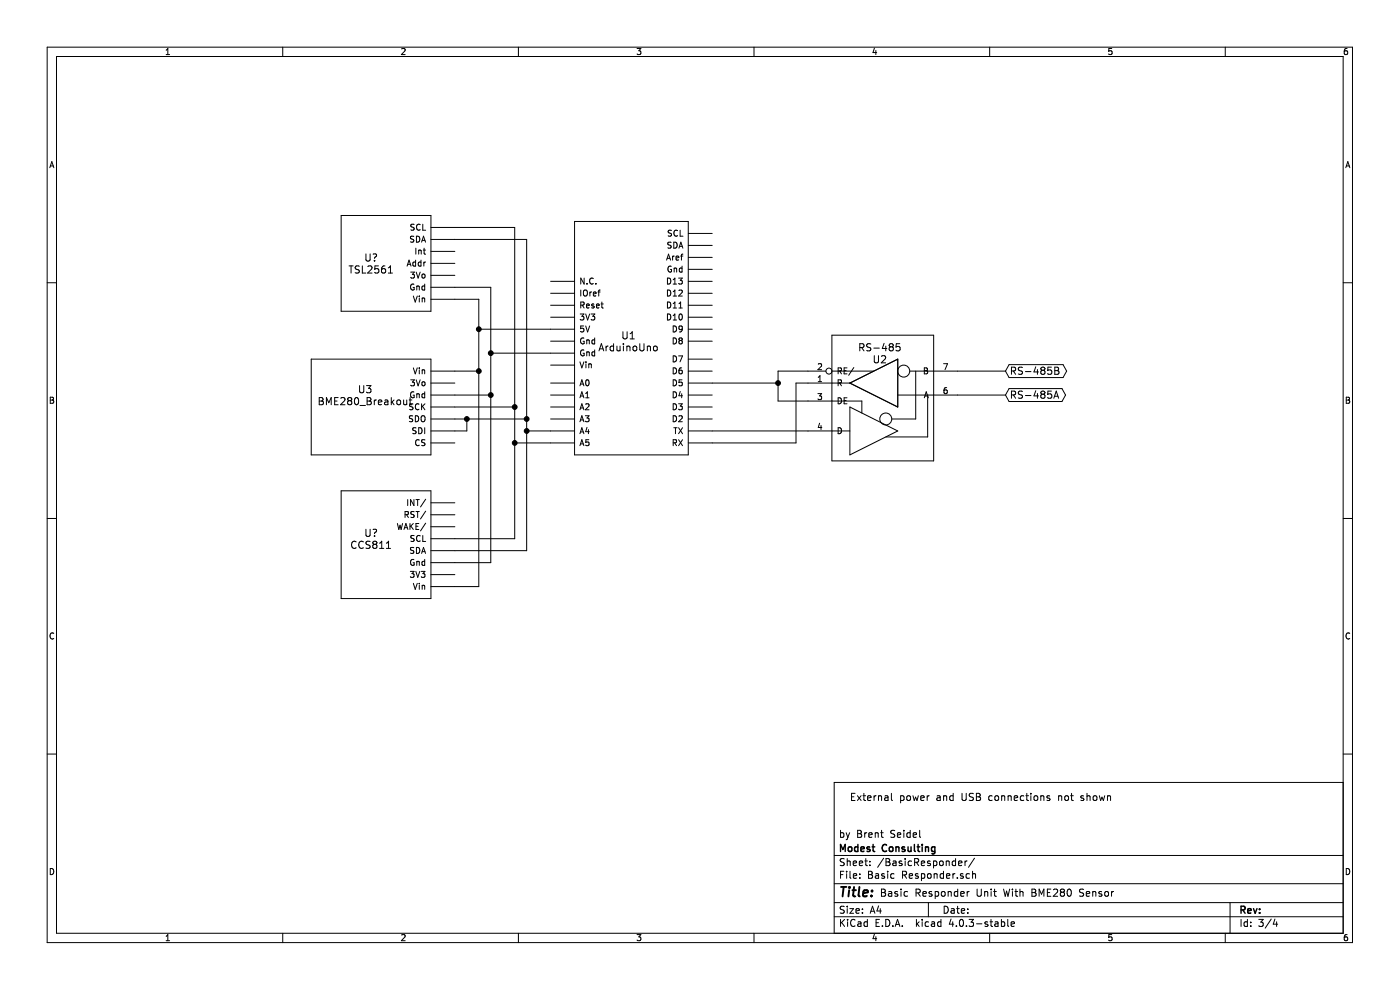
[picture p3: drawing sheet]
<svg xmlns="http://www.w3.org/2000/svg" width="297mm" height="210mm" viewBox="0 0 297 210" stroke-linecap="round" stroke-linejoin="round" font-family="sans-serif">
<g fill="none" stroke="#000" stroke-width=".21">
<path d="M10 10h276.9v189.9h-276.9zM12 12h272.9v186h-272.9zM35.2 11.6h.8M35.2 10.6l.4-.3v1.3M60 10v2M85.2 10.4l.5-.1 .3 .3-.9 1h.9M110 10v2M135.1 10.3h.9l-.5 .5h.3l.2 .2-.1 .5-.2 .1-.6-.1M160 10v2M185.5 10.2l-.3 .9h.8M185.8 10.7v.9M210 10v2"/>
<path d="M235.9 10.3h-.7v.6l.6-.1 .1 .5-.2 .3-.5-.1M259.9 10v2M285.8 10.3h-.4l-.2 .3v.7l.2 .3 .4-.1 .1-.5-.1-.2h-.4l-.2 .2M10.6 35.6l.4-1.3 .4 1.3M10.7 35.2h.6M285.5 35.6l.4-1.3 .5 1.3M285.6 35.2h.6M10 60h2M72.4 45.7h19v20.3h-19zM74 56.4h.9M74.5 56.4v1.5M76.2 56.5l-.6-.1-.2 .2v.4l.7 .3 .1 .3-.3 .3-.6-.1"/>
<path d="M76.9 56.4v1.5h.7M77.6 53.9v1.2l.3 .3h.3l.3-.3v-1.2M78 56.6l.6-.2 .3 .4-.9 1.1h.9M79.2 53.9h.5a.5 .5 0 0 1-.2 .8v.1M79.5 55.2v.2M80.3 56.4h-.7l-.1 .7 .2-.1 .5 .1 .2 .5-.3 .3-.6-.1M81.7 56.4l-.5 .1a.99 .99 0 0 0 0 1.4l.5-.1 .1-.5-.3-.3h-.3l-.3 .3M82.4 57.9h.9M82.4 56.8l.4-.4v1.5M86.4 56.4l.4-1.2 .4 1.2M86.5 56.1h.6M87.1 57.7h.8l-.4 .5 .4 .1v.6l-.2 .1-.6-.1"/>
<path d="M87.8 50.2h-.6l-.1 .4a.54 .54 0 0 1 .6 .6l-.1 .2-.5-.1M87.9 47.6h-.6l-.1 .4a.54 .54 0 0 1 .6 .7l-.2 .1h-.4M88.2 55.7l-.4-.1-.2 .2 .1 .6h.5M88.2 55.2v1.2M88.2 52.6v1.3M88.3 57.7l.4 1.3 .4-1.3M88.3 50.1a.64 .64 0 0 1 .8 .6 .64 .64 0 0 1-.8 .7zM88.8 53v.9M88.8 53.2l.2-.2 .3 .1 .1 .8M89.1 47.7a.56 .56 0 0 0-.7 .5 .56 .56 0 0 0 .7 .5M89.3 55.7l-.3-.1-.3 .2 .1 .6h.5M89.3 55.2v1.2"/>
<path d="M89.4 51.4l.4-1.3 .5 1.3M89.6 58.3l.3-.2 .3 .3v.3l-.3 .3-.3-.1zM89.6 51h.5M89.7 47.6v1.2h.6M89.8 53h.5M89.9 55.6v.8M90 52.6v1.1l.3 .2M90.3 55.6l-.4 .2M91.4 48.2h17.8v66.1h-17.8M91.4 50.8h20.3v66h-20.3M91.4 58.4h5.1M91.4 55.9h5.1"/>
<path d="M91.4 53.3h5.1M116.8 59.7h5.1M121.9 47h24.1v49.5h-24.1zM123.9 59v1.3l-.7-1.3v1.3M125.9 59.1a.56 .56 0 0 0-.8 .5 .56 .56 0 0 0 .8 .5M141.4 55.2l.4-1.3 .5 1.3M141.5 54.8h.6M141.6 59a.64 .64 0 0 1 .7 .6 .64 .64 0 0 1-.7 .7zM142.4 51.4h-.6l-.1 .5a.54 .54 0 0 1 .6 .6l-.1 .1h-.5M142.4 56.5a.59 .59 0 0 0-.7 .6 .59 .59 0 0 0 .7 .5l.1-.4h-.3M142.5 48.9h-.7v.4a.54 .54 0 0 1 .6 .7l-.2 .1-.5-.1M142.7 54.3v.9"/>
<path d="M142.8 59.3l.4-.3v1.3M142.9 51.4a.64 .64 0 0 1 .8 .6 .64 .64 0 0 1-.8 .6zM143 57l.2-.1h.3v.8M143 56.9v.8M143 54.3l-.3 .3M143.4 54.7l.6-.1v-.2l-.4-.1-.2 .2 .1 .6h.5M143.7 48.9a.56 .56 0 0 0-.7 .6 .56 .56 0 0 0 .7 .5M144 59h.7l-.4 .5 .4 .1v.5l-.2 .2-.5-.2M144 52.6l.4-1.2 .5 1.2M144.2 52.3h.5M144.3 48.8v1.3h.6M144.4 54.3h.5"/>
<path d="M144.7 56.9h-.4l-.2 .2 .1 .5h.5M144.7 56.4v1.3M144.9 53.9l-.3 .2v1.1M146 54.6h5.1M146 59.7h5.1M146 57.1h5.1M146 49.5h5.1M146 52.1h5.1M284.9 60h2M66 76.2h25.4v20.3h-25.4zM87.7 78l.4 1.3 .4-1.3M87.7 62.8l.4 1.3 .4-1.3"/>
<path d="M87.8 60.3a.59 .59 0 0 0-.7 .6 .59 .59 0 0 0 .7 .6l.1-.5h-.3M88.4 60.7v.8M88.4 60.8l.2-.1h.3l.1 .8M89 62.8v.1M89 63.2v.9M89 78v.1M89 78.4v.9M89.6 78.6l.1-.2 .3 .1 .1 .8M89.6 63.3l.1-.1 .3 .1 .1 .8M89.6 63.2v.9M89.6 78.4v.9M90.1 60.7h-.4l-.2 .2 .1 .6h.5"/>
<path d="M90.1 60.3v1.2M91.4 78.7h10.2M91.4 60.9h12.7v58.4h-12.7M91.4 63.5h10.2v60.9h-10.2M101.6 69.8h20.3M104.1 74.9h17.8M116.8 67.3h5.1M116.8 64.8h5.1M116.8 62.2h5.1M116.8 72.4h5.1M116.8 77.5h5.1M123 76.8l.4 1.2 .5-1.2"/>
<path d="M123.1 66.6h.8l-.5 .5 .4 .1v.5l-.2 .2-.5-.2M123.2 64.7h.6l.1-.5-.7-.1v1.2M123.2 61.5v1.3M123.5 64.7l.4 .6M123.8 69.1h-.6v.6h.6v.6l-.2 .1-.4-.1M123.8 61.7l.2-.2 .4 .1 .2 .8a.42 .42 0 0 1-.2 .3 .42 .42 0 0 1-.5 0l-.1-.3zM123.9 74.3a.59 .59 0 0 0-.7 .5 .59 .59 0 0 0 .7 .6v-.5h-.2M123.9 71.7a.59 .59 0 0 0-.7 .6 .59 .59 0 0 0 .7 .6v-.5h-.2M124.3 66.6l.4 1.3 .4-1.3M124.3 69.1l.4 1.3 .4-1.3M124.3 76.8v.1M124.3 77.2v.8"/>
<path d="M124.4 64.9l.6-.1v-.2l-.4-.1-.2 .2 .1 .6h.5M124.5 72.1v.9M124.5 74.6v.9M124.5 74.8l.2-.2 .3 .1v.8M124.5 72.2l.2-.1 .3 .1v.8M124.5 60.1v.2M124.9 77.3l.2-.1h.3v.8M124.9 77.2v.8M125.1 61.9v.9M125.4 66.6h.8l-.5 .5 .4 .1v.5l-.1 .2-.6-.2M125.5 61.9l-.4 .3M125.9 62.4l.6-.2-.1-.2-.3-.1-.2 .2v.6h.5"/>
<path d="M126 64.6l-.3-.1-.2 .2 .1 .2 .4 .1v.3h-.5M126.2 71.7v1.3M126.2 74.2v1.3M126.2 74.7l-.4-.1-.2 .3 .1 .5h.5M126.2 72.2l-.4-.1-.2 .2 .1 .6h.5M126.4 60.1v.2M126.5 64.9l.6-.1v-.2l-.4-.1-.2 .2 .1 .6h.5M126.8 61.9h.5M127.1 74.4l.5-1.5 .5 1.5M127.2 74h.7M127.3 61.5l-.3 .2v1.1M127.5 64.5h.5"/>
<path d="M127.7 64.1v1l.3 .2M128.6 73.4v1M129 73.4l-.4 .3M130.2 73.5l-.5-.1-.3 .3 .2 .7h.6M130.2 72.9v1.5M130.9 73.4l.1 1h.3l.2-.1M131.5 73.4v1M132.1 70.4v1.2l.4 .3h.2l.3-.3v-1.2M132.2 72.9v.2M132.2 73.4v1M133 73.6l.1-.1a.36 .36 0 0 1 .5 .1v.8M133 73.4v1"/>
<path d="M133.7 71.9h.9M133.7 70.8l.4-.4v1.5M134.4 73.6l.2-.2 .4 .2 .1 .5-.2 .3h-.3l-.2-.1zM135.7 72.9v1.2l.3 .3h.3l.3-.3v-1.2M137.3 73.6l.1-.1a.36 .36 0 0 1 .6 .1v.8M137.3 73.4v1M138.7 73.6l.2-.2 .5 .2v.5l-.1 .3h-.4l-.2-.1zM141.6 66.6a.64 .64 0 0 1 .7 .6 .64 .64 0 0 1-.7 .7zM141.6 61.5a.64 .64 0 0 1 .7 .7 .64 .64 0 0 1-.7 .6zM141.6 64.1a.64 .64 0 0 1 .7 .6 .64 .64 0 0 1-.7 .6zM142.8 67.9h.7M142.8 69.1a.64 .64 0 0 1 .7 .7 .64 .64 0 0 1-.7 .6z"/>
<path d="M142.8 67l.4-.4v1.3M142.8 61.9l.4-.4v1.3M142.8 64.4l.4-.3v1.2M142.8 65.3h.7M142.8 62.8h.7M142.8 60.3h.7M142.8 71.7a.64 .64 0 0 1 .7 .6 .64 .64 0 0 1-.7 .7zM142.8 75.5a.64 .64 0 0 1 .7 .6 .64 .64 0 0 1-.7 .7zM142.8 78a.64 .64 0 0 1 .7 .7 .64 .64 0 0 1-.7 .6zM144 75.5h.8l-.5 1.3M144 61.6l.5-.1 .2 .4-.7 .9h.7M144 65.3h.7"/>
<path d="M144 64.4l.4-.3v1.2M144.1 66.7l.2-.1a.67 .67 0 0 1 .5 .6 .67 .67 0 0 1-.5 .7l-.3-.5zM144.3 72.2l-.3-.2 .3-.3 .4 .1v.2l-.2 .2M144.3 72.2l-.3 .3 .1 .3 .2 .2h.2l.2-.3v-.4l-.2-.1M144.3 72.2h.2M144.6 78l-.3 .1-.2 .2-.1 .7 .3 .3 .4-.1-.1-.6-.3-.1-.3 .2M144.7 69.7l-.2 .2h-.4v-.7l.4-.1 .2 .3v.7l-.3 .3h-.3M146 67.3h5.1M146 69.8h5.1M146 64.8h5.1M146 62.2h5.1M146 78.7h5.1"/>
<path d="M146 76.2h5.1M146 72.4h5.1M173.6 77.2l.5-.1 .2 .4-.8 .9h.8M175.2 78.7h-10.1v6.4h17.7v2.5M176.5 78.7h8.9M176.5 71.1h21.6v26.7h-21.6zM178.1 78.7l.4 .6M178.3 78.7l.2-.3v-.3l-.7-.1v1.3M179.1 78.6h.4M179.7 78h-.6v1.3h.6M181.1 78l-1.1 1.6M182.4 73.7l.7-.1 .2-.2-.1-.3-.2-.2h-.6v1.5"/>
<path d="M182.8 73.7l.5 .7M184.7 73l-.5-.1-.3 .2v.4l.7 .3 .1 .3-.3 .3h-.6M185.4 73.8h1.1M185.5 75.4v1.3l.3 .3h.3l.3-.3v-1.3M187 75.6l.6-.2 .3 .5-1 1.1h1M187.6 72.8l-.4 1.1h.9M187.9 73.4v1M188.9 73.6l-.3 .2v.3l.3 .3h.3l.3-.3v-.3l-.3-.2M188.9 73.6l-.3-.3 .3-.4 .5 .1 .1 .2-.3 .4M188.9 73.6h.3M190.9 72.9h-.8v.7l.2-.1 .5 .1 .2 .5-.3 .3-.6-.1M193 78.7h20.3"/>
<path d="M194.3 78.7v10.2h-5.1M196.1 78h.4l.2 .3-.2 .3 .2 .1 .1 .3-.2 .3h-.5zM196.1 78.6h.4M200.2 77.1h.8l-.5 1.3M214.1 77.3h11.4l.8 1.4-.8 1.4h-11.4l-.8-1.4zM214.6 78.7l.7-.1 .2-.2-.1-.4-.2-.1h-.6v1.5M215 78.7l.5 .7M216.9 78l-.6-.1-.2 .1v.5l.7 .2 .1 .4-.3 .3-.6-.1M217.5 78.8h1.2M219.7 77.8l-.4 1.1h1M220.1 78.4v1M221.1 78.5l-.3-.3 .3-.3 .4 .1 .2 .2-.3 .3"/>
<path d="M221.1 78.5l-.3 .3v.3l.3 .3h.3l.3-.3v-.3l-.3-.3M221.1 78.5h.3M223.1 77.9h-.8l-.1 .7 .3-.1h.5l.1 .6-.3 .3-.6-.1M223.8 78.6h.5M223.8 77.9h.5l.3 .3-.3 .4 .3 .1 .1 .4-.3 .3h-.6zM10.7 84.9h.4M10.7 84.3h.4l.3 .2-.3 .4 .3 .2-.2 .5h-.5zM67.7 85.1h.5M67.7 84.3h.5l.3 .3-.3 .5 .3 .1 .1 .4-.3 .3h-.6zM69.2 85.9v-1.6l.6 1.1 .5-1.1v1.6M71 85.1h.5M71.7 84.3h-.7v1.6h.7"/>
<path d="M72.3 84.5l.6-.2 .3 .5-1 1.1h1M74 85l-.3 .3v.3l.3 .3h.3l.3-.3v-.3l-.3-.3M74 85l-.3-.3 .3-.4 .5 .1 .1 .2-.3 .4M74 85h.3M75.3 84.5l.3-.2a.81 .81 0 0 1 .5 .8 .81 .81 0 0 1-.5 .8l-.3-.2-.1-.4zM76.3 81.8v1.2l.3 .3h.3l.3-.3v-1.2M76.4 86h1.1M77.8 81.8h.9l-.5 .6 .5 .3-.1 .5-.2 .1-.6-.1M77.9 85.1h.5M77.9 84.3h.5l.3 .3-.3 .5 .3 .1 .1 .4-.3 .3h-.6zM79.4 84.8v1.1M79.8 84.8l-.4 .3"/>
<path d="M80.3 85.3l.7-.1-.1-.3-.4-.1-.2 .3v.7h.6M81.6 84.9h.6l.1 1M82.3 85.2l-.7 .1a.32 .32 0 0 0 .2 .6l.5-.1M83 84.3v1.6M83.2 85.3l.4 .6M83.6 84.8l-.6 .6M84.3 85l.2-.2 .4 .2 .1 .6-.2 .2-.3 .1-.2-.2zM85.6 84.8l.1 1 .4 .1 .2-.2M86.3 84.8v1.1M86.8 84.8h.6M87 84.3v1.4l.4 .2M87.1 80.6h.8l-.4 .5 .4 .1v.5l-.2 .1-.6-.1"/>
<path d="M87.6 88.2h-.7v.5a.54 .54 0 0 1 .6 .6l-.2 .2-.5-.1M87.6 85.7h-.6l-.1 .4a.54 .54 0 0 1 .7 .7l-.2 .1-.5-.1M87.8 83.2a.59 .59 0 0 0-.7 .5 .59 .59 0 0 0 .7 .6l.1-.5h-.3M88.1 88.2a.64 .64 0 0 1 .7 .6 .64 .64 0 0 1-.7 .7zM88.3 90.8h-.6l-.1 .4a.54 .54 0 0 1 .6 .7l-.2 .1-.4-.1M88.3 80.6l.4 1.2 .4-1.2M88.4 83.5v.9M88.4 83.6l.2-.1 .3 .1 .1 .8M88.8 90.7a.64 .64 0 0 1 .7 .7 .64 .64 0 0 1-.7 .6zM88.9 85.8a.56 .56 0 0 0-.8 .5 .56 .56 0 0 0 .8 .5M88.9 93.4a.56 .56 0 0 0-.7 .5 .56 .56 0 0 0 .7 .5M89.4 88.4l.2-.2h.4l.2 .8a.42 .42 0 0 1-.2 .4 .42 .42 0 0 1-.5 0l-.2-.4z"/>
<path d="M89.4 85.7v1.2M89.6 81.1l.3-.1 .3 .2v.4l-.3 .2-.3-.1zM89.6 86.2l.5 .7M90.1 83.6l-.4-.1-.2 .3 .1 .5h.5M90.1 83.1v1.3M90.1 90.7v1.3M90.1 93.3h-.6v.5a.54 .54 0 0 1 .6 .6l-.2 .1h-.5M90.1 85.7l-.7 .7M91.4 81.3h5.1M91.4 83.8h12.7M91.4 86.3h17.8M91.4 88.9h20.3"/>
<path d="M91.4 94h5.1M99 88.9v2.5h-7.6M109.2 94h12.7M111.7 91.4h10.2M116.8 81.3h5.1M116.8 83.8h5.1M116.8 86.3h5.1M116.8 88.9h5.1M123 81.8l.4-1.2 .5 1.2M123 84.4l.4-1.3 .5 1.3M123 86.9l.4-1.2 .5 1.2M123 89.5l.4-1.3 .5 1.3"/>
<path d="M123 92l.4-1.3 .5 1.3M123 94.5l.4-1.2 .5 1.2M123.2 81.5h.5M123.2 84h.5M123.2 86.5h.5M123.2 89.1h.5M123.2 91.6h.5M123.2 94.2h.5M124.2 88.2h.8l-.5 .5 .4 .1v.5l-.2 .2-.5-.2M124.3 85.8l.4-.1 .3 .3-.8 .9h.8M124.3 84.4h.7M124.3 83.5l.3-.4v1.3"/>
<path d="M124.4 80.7l.1-.1a.67 .67 0 0 1 .5 .6 .67 .67 0 0 1-.5 .6l-.2-.4zM124.5 90.7l-.2 .9h.7M124.8 91.1v.9M124.9 93.3h-.6v.6h.6v.5l-.2 .1-.4-.1M142.8 80.6a.64 .64 0 0 1 .7 .6 .64 .64 0 0 1-.7 .6zM142.8 83.1a.64 .64 0 0 1 .7 .6 .64 .64 0 0 1-.7 .7zM142.8 85.7a.64 .64 0 0 1 .7 .6 .64 .64 0 0 1-.7 .6zM142.8 88.2a.64 .64 0 0 1 .7 .6 .64 .64 0 0 1-.7 .7zM142.8 93.9h.6l.1-.5-.7-.1v1.2M142.9 90.7h.8M143.1 93.9l.4 .6M143.3 90.7v1.3"/>
<path d="M144 85.7h.7l-.4 .4 .4 .1v.6l-.2 .1-.5-.1M144 93.3l.8 1.2M144 90.7l.8 1.3M144 88.3l.5-.1 .2 .3-.7 1h.7M144.3 83l-.3 1h.8M144.6 83.5v.9M144.7 80.6h-.6l-.1 .6h.7v.5l-.2 .1-.5-.1M144.8 93.3l-.8 1.2M144.8 90.7l-.8 1.3M146 81.3h19.1M146 83.8h5.1M146 86.3h5.1"/>
<path d="M146 88.9h5.1M146 91.4h34.3M173.5 83.5h.8l-.4 .5 .4 .1v.5l-.2 .2-.6-.2M173.6 81h.7M173.6 80l.3-.3v1.3M173.9 89.8l-.3 .9h.8M174.2 90.2v.9M177.8 84.4a.64 .64 0 0 1 .7 .6 .64 .64 0 0 1-.7 .7zM177.8 90.7a.64 .64 0 0 1 .7 .7 .64 .64 0 0 1-.7 .6zM178.1 81.2l.4 .6M178.3 81.2l.2-.2v-.3l-.7-.1v1.2M179.1 85h.4"/>
<path d="M179.7 84.4h-.6v1.3h.6M180.3 81.3h-11.4v12.7h-22.9M180.3 86.3l10.2 5.1-10.2 5.1zM180.3 81.3l10.2-5.1v10.1zM190.5 83.8h22.8M196.1 84.4l.4-1.3 .4 1.3M196.2 84h.6M196.8 83.8v8.9h-8.9M200.8 82.2l-.3 .1-.2 .2v.7l.2 .3 .4-.1-.1-.6-.3-.1-.2 .2M214.1 82.4h11.2l.8 1.4-.8 1.4h-11.2l-.8-1.4zM214.6 83.8l.7-.1 .2-.2-.1-.4-.2-.1h-.6v1.5M215 83.8l.5 .7"/>
<path d="M216.9 83h-.6l-.2 .1v.4l.7 .3 .1 .4-.3 .3-.6-.1M217.5 83.9h1.2M219.7 82.9l-.4 1.1h1M220.1 83.5v1M221.1 83.6l-.3-.3 .3-.3h.4l.2 .3-.3 .3M221.1 83.6l-.3 .3v.3l.3 .3h.3l.3-.3v-.3l-.3-.3M221.1 83.6h.3M223.1 83h-.8l-.1 .7 .3-.2 .5 .1 .1 .6-.3 .3-.6-.2M223.6 84.5l.5-1.5 .5 1.5M223.7 84.1h.7M285.6 84.9h.4M285.6 84.3h.4l.3 .2-.3 .4 .3 .2-.2 .5h-.5z"/>
<path d="M10 110h2M72.4 104.1h19v22.9h-19zM75.5 115a.72 .72 0 0 0-1 .4 .72 .72 0 0 0 .7 .9l.3-.1M77.1 115a.72 .72 0 0 0-1.1 .4 .72 .72 0 0 0 .8 .9l.3-.1M77.6 112.3v1.2l.3 .3h.3l.3-.3v-1.2M78.5 114.9l-.6-.1-.2 .2v.4l.7 .3 .1 .3-.3 .3h-.6M79.2 112.3h.5a.5 .5 0 0 1-.2 .8v.1M79.4 115.5l-.3-.3 .3-.4 .4 .1 .2 .2-.3 .4M79.4 115.5l-.3 .2v.3l.3 .3h.3l.3-.3v-.3l-.3-.2M79.4 115.5h.3M79.5 113.6v.2M80.5 115.2l.5-.4v1.5"/>
<path d="M80.5 116.3h.9M82 116.3h.9M82 115.2l.4-.4v1.5M84.3 111l.3 1.3 .3-.9 .2 .9 .3-1.3M85.7 112.3l.4-1.3 .4 1.3M85.8 111.9h.6M85.9 109.2l.6-.1 .1-.5-.7-.1v1.3M86.2 109.2l.4 .6M86.5 106v1.2M87 111v1.3M87.2 111.6l.5 .7M87.7 111l-.7 .8"/>
<path d="M87.8 116.2h-.6l-.1 .4a.54 .54 0 0 1 .6 .7l-.1 .1-.5-.1M87.8 106v1.2l-.7-1.2v1.2M87.8 118.7a.59 .59 0 0 0-.7 .6 .59 .59 0 0 0 .7 .6l.1-.5h-.3M87.9 108.6h-.6l-.1 .4a.54 .54 0 0 1 .6 .6l-.2 .2-.4-.1M87.9 113.6h-.6l-.1 .5a.54 .54 0 0 1 .6 .6l-.2 .2-.4-.1M88.2 106h.8M88.2 108.5h.8M88.2 111.6h.5M88.3 116.1a.64 .64 0 0 1 .8 .7 .64 .64 0 0 1-.8 .6zM88.4 119.1v.8M88.4 119.2l.2-.1h.3l.1 .8M88.6 106v1.2"/>
<path d="M88.6 108.5v1.3M88.9 111h-.7v1.3h.7M89.1 113.7a.56 .56 0 0 0-.7 .5 .56 .56 0 0 0 .7 .5M89.4 117.4l.4-1.3 .5 1.3M89.6 117h.5M89.7 113.6v1.3h.6M90.1 119.1h-.4l-.2 .2 .1 .6h.5M90.1 118.7v1.2M90.3 105.9l-1.1 1.6M90.3 108.4l-1.1 1.7M90.3 111l-1.1 1.6M91.4 106.7h5.1"/>
<path d="M91.4 109.2h5.1M91.4 111.7h5.1M284.9 110h2M11.4 134.4a.58 .58 0 0 0-.8 .5 .58 .58 0 0 0 .8 .5M87 121.2h.8l-.4 .5 .4 .1v.5l-.2 .2-.6-.2M87.7 123.7l.4 1.3 .4-1.3M88.2 121.2l.4 1.3 .5-1.3M89 123.7v.1M89 124.1v.9M89.4 121.2h.7l-.4 .5 .4 .1v.5l-.2 .2-.5-.2M89.6 124.3l.1-.2 .3 .1 .1 .8M89.6 124.1v.9"/>
<path d="M91.4 121.9h5.1M286.3 134.4a.58 .58 0 0 0-.8 .5 .58 .58 0 0 0 .8 .5M10 160h2M284.9 160h2M178.3 176.7l.4-.1 .3 .3-.1 .7h-.6M178.3 176.1v1.5M179.5 176.6l.4 1M179.9 177.6l-.4 .5M180.2 176.6l-.3 1M180.6 169h.6M181.4 168.3h-.8v1.5h.8M181.9 168.8l.8 1"/>
<path d="M181.9 176.1h.6l.2 .3-.2 .4 .2 .2 .1 .3-.3 .3h-.6zM181.9 176.8h.6M182.7 168.8l-.8 1M183.1 168.8h.5M183.3 168.3v1.3l.3 .2M183.4 176.6v1M183.9 176.6l-.5 .3M184.1 169.3l.7-.2-.1-.2-.4-.1-.2 .2v.7h.6M184.3 177.1l.7-.1v-.3l-.5-.1-.2 .2 .1 .8h.6M185.4 168.8v1M185.7 176.6v1M185.7 176.8l.2-.2 .4 .1v.9"/>
<path d="M185.9 168.8l-.5 .3M186.4 168.8v1M186.4 168.9a.36 .36 0 0 1 .6 .1v.8M186.8 176.6h.6M187 176.1v1.3l.4 .2M187.7 168.9h.6l.1 .9M188.4 169.1l-.7 .2a.3 .3 0 0 0 .2 .5l.5-.1M189.1 168.3v1.3l.2 .2M189.8 176.2l-.6-.1-.2 .3v.3l.7 .4v.4l-.2 .1h-.5M190.4 177.1l.7-.1-.1-.3-.4-.1-.2 .2 .1 .8h.5M191.1 168.9l.4-.1 .3 .3-.2 .6h-.5M191.1 168.8v1.5"/>
<path d="M191.7 176.1v.2M191.7 176.6v1M192.4 168.9l.3-.1 .4 .1 .1 .6-.2 .2-.3 .1-.3-.1zM193.1 176.7l-.4-.1-.3 .3 .1 .6 .2 .1h.4M193.1 176.1v1.5M193.7 168.8l.3 1 .2-.7 .3 .7 .3-1M193.7 177.1l.7-.1v-.3l-.4-.1-.3 .2 .1 .8h.6M195.1 176.1v1.3l.2 .2M195.3 169.3l.8-.2-.1-.2-.4-.1-.3 .2 .1 .7h.6M196.7 168.8v1M197.1 168.8l-.4 .3M198.8 168.9h.6l.1 .9"/>
<path d="M199.5 169.1l-.7 .2a.3 .3 0 0 0 .2 .5l.5-.1M200.2 168.9h.1a.36 .36 0 0 1 .5 .1v.8M200.2 168.8v1M202.2 168.9l-.4-.1-.3 .3 .1 .6h.6M202.2 168.3v1.5M204.1 168.3v1.2l.3 .3h.3l.3-.3v-1.2M206.5 168.4l-.6-.1-.2 .1v.5l.6 .2 .2 .4-.3 .3-.6-.1M207.1 169h.5M207.1 168.3h.5l.3 .3-.3 .4 .3 .1 .1 .4-.3 .3h-.6zM210.5 168.9l-.4-.1-.3 .3 .1 .6h.6M211.1 168.9l.2-.1 .5 .1 .1 .6-.2 .2-.4 .1-.2-.1zM212.5 168.9h.1a.36 .36 0 0 1 .6 .1v.8"/>
<path d="M212.5 168.8v1M213.9 168.9a.36 .36 0 0 1 .6 .1v.8M213.9 168.8v1M215.2 169.3l.7-.2-.1-.2-.4-.1-.2 .2v.7h.6M217.2 168.9l-.4-.1-.3 .3 .1 .6h.6M217.6 168.8h.6M217.8 168.3v1.3l.4 .2M218.7 168.3v.1M218.7 168.8v1M219.4 168.9l.3-.1 .4 .1 .1 .6-.2 .2-.3 .1-.3-.1zM220.8 168.9h.1a.36 .36 0 0 1 .6 .1v.8M220.8 168.8v1"/>
<path d="M222.7 168.9l-.4-.1-.2 .2 .1 .2 .5 .2v.3h-.6M224.6 168.9h.1a.36 .36 0 0 1 .5 .1v.8M224.6 168.8v1M226 168.9l.2-.1 .4 .1 .1 .6-.2 .2-.3 .1-.2-.1zM227.1 168.8h.6M227.3 168.3v1.3l.4 .2M229.9 168.9l-.4-.1-.2 .2 .1 .2 .5 .2v.3h-.6M230.6 168.9h.1a.36 .36 0 0 1 .6 .1v.8M230.6 168.3v1.5M232 168.9l.2-.1 .4 .1 .1 .6-.1 .2-.4 .1-.2-.1zM233.2 168.8l.3 1 .3-.7 .3 .7 .3-1M234.9 168.9h.1a.36 .36 0 0 1 .6 .1v.8"/>
<path d="M234.9 168.8v1M284.9 166h-107.9v32M10.7 184.2a.65 .65 0 0 1 .7 .7 .65 .65 0 0 1-.7 .6zM35.2 198.6l.4-.4v1.3M35.2 199.5h.8M60 198v1.9M85.2 198.3l.5-.1 .3 .4-.9 .9h.9M110 198v1.9M135.1 198.2h.9l-.5 .5 .3 .1 .2 .2-.1 .4-.2 .1-.6-.1M160 198v1.9M177 194.5h107.9M177 191.5h107.9"/>
<path d="M177 187.5h107.9M177 181.5h107.9M178.3 185.5h.5M178.3 195v1.5M178.5 195.7l.7 .8M179 184.8h-.7v1.5M179.1 192.3l-.6-.1-.3 .3 .1 .3 .7 .4v.4l-.2 .1h-.6M179.1 182.2l-.6-.1-.3 .3 .1 .3 .7 .4v.4l-.2 .1-.6-.1M179.2 195l-.9 .9M179.6 184.8v.2M179.6 185.3v1M179.7 182.1v1.5"/>
<path d="M179.7 192.2v.2M179.7 192.7v1M179.7 182.8l.2-.2 .4 .1 .1 .9M179.8 195v.2M179.8 195.5v1M180.3 192.7h.8l-.8 1h.8M180.3 184.8v1.3l.2 .2M181 183.1l.7-.1v-.3l-.5-.1-.2 .2 .1 .7h.6M181 185.8l.7-.1v-.3l-.4-.1-.3 .2 .1 .7h.6M181.4 195.2a.71 .71 0 0 0-1 .5 .71 .71 0 0 0 .7 .8l.3-.1M181.6 193.2l.7-.1-.1-.3-.4-.1-.2 .2 .1 .8h.5M182 195.6h.6l.1 .9"/>
<path d="M182.3 183.1l.7-.1v-.3l-.5-.1-.2 .2 .1 .7h.6M182.4 185.4v.1M182.4 186.2v.1M182.7 195.9l-.8 .3 .3 .3 .5-.1M183 193.6v.1M183 192.8v.1M183.5 182.6h.5M183.7 182.1v1.3l.3 .2M184 195.6l-.4-.1-.3 .3 .1 .6 .2 .1 .4-.1M184 195v1.5M184.3 185.5h.5M184.3 184.8h.5l.2 .3-.2 .4 .2 .2 .1 .3-.3 .3h-.5z"/>
<path d="M184.5 183.5v.1M184.5 182.7v.1M184.6 193.7l.5-1.5 .5 1.5M184.7 193.3h.7M185.5 198.2l-.3 .9h.8M185.8 185.4h.5l.1 .9M185.8 198.7v.8M185.9 195.7h.5M186.4 185.7l-.7 .3 .2 .3 .5-.1M186.4 192.2l-.4 1h1M186.6 195h-.7v1.5h.7M186.7 192.7v1"/>
<path d="M187 188.6h.5l.3 .3-.3 .4 .3 .2 .1 .3-.3 .3h-.6zM187 189.3h.5M187.2 196.4v.1M187.5 182l-1.3 2M187.6 185.4l-.3-.1-.3 .2 .1 .3 .5 .1v.3h-.6M187.9 195a.76 .76 0 0 1 .9 .8 .76 .76 0 0 1-.9 .7zM188 182.1h.5l.2 .3-.2 .4 .2 .2 .1 .3-.3 .3h-.5zM188 182.8h.5M188.3 184.8v.2M188.3 185.3v1M188.5 189.2h.6l.1 .9M189.2 189.5l-.7 .1a.3 .3 0 0 0 .2 .5l.5-.1"/>
<path d="M189.4 196.4v.1M189.5 182.7h.5l.1 .9M189.7 185.4l-.5-.1-.2 .3v.6l.2 .1 .5-.1M189.9 196.5l.5-1.5 .5 1.5M190 196.1h.8M190.1 183l-.7 .3 .2 .3 .5-.1M190.4 189.2l-.4-.1-.2 .2 .1 .2 .5 .2v.3h-.6M191.1 188.6v.1M191.1 189.1v1M191.3 182.7l-.3-.1-.3 .2 .1 .3 .5 .1v.3h-.6M191.4 196.4v.1M191.5 185.6l.7-.1 .1-.2v-.3l-.2-.2h-.6v1.5"/>
<path d="M191.8 185.6l.5 .7M192 182.1v.2M192 182.6v1M192.5 189.2l-.4-.1-.3 .3 .1 .6h.6M192.9 185.8l.7-.1-.1-.3-.4-.1-.2 .2 .1 .7h.5M193.4 182.7l-.5-.1-.2 .3v.6l.2 .1 .5-.1M194 182.9l.7-.1 .2-.2-.1-.3-.2-.2h-.6v1.5M194.3 189.4l.8-.1 .1-.2-.1-.4-.2-.1h-.6v1.5M194.4 182.9l.5 .7M194.4 195v1.5M194.6 196l.4 .5M194.7 189.4l.5 .7"/>
<path d="M194.8 185.4l-.4-.1-.2 .2 .1 .3 .5 .1v.3h-.6M195 195.5l-.6 .6M195.5 183.1l.7-.1-.1-.3-.4-.1-.2 .2v.7h.6M195.5 185.4l.4-.1 .3 .3-.1 .6h-.6M195.5 185.3v1.5M195.6 195v.2M195.6 195.5v1M195.8 189.6l.7-.1-.1-.3-.4-.1-.2 .2 .1 .7h.5M196.8 185.4l.2-.1 .5 .1v.6l-.1 .2-.4 .1-.2-.1zM197 191.5v3M197 195.6l-.5-.1-.2 .3v.6l.2 .1 .5-.1M197.3 182.7l-.3-.1-.3 .2 .1 .3 .5 .1v.3h-.6"/>
<path d="M197.6 195.6h.6l.1 .9M197.7 189.2l-.4-.1-.2 .2 .1 .2 .5 .2v.3h-.6M198 182.7l.5-.1 .3 .3-.2 .6h-.6M198 182.6v1.5M198.2 185.4l.2-.1 .4 .1v.9M198.2 185.3v1M198.3 195.9l-.7 .3 .2 .3 .5-.1M198.4 189.2l.4-.1 .3 .3-.1 .6h-.6M198.4 189.1v1.5M199.4 182.8l.2-.2 .4 .2 .1 .5-.1 .2-.4 .1-.2-.1zM199.6 195.6l-.4-.1-.3 .3 .1 .6 .2 .1 .4-.1M199.6 195v1.5"/>
<path d="M199.8 189.3l.2-.2 .4 .2 .1 .5-.1 .2-.4 .1-.2-.1zM200.2 184.8v1.5M200.2 185.4l-.5-.1-.3 .3 .1 .6 .2 .1 .5-.1M200.3 192.2a.76 .76 0 0 1 .9 .8 .76 .76 0 0 1-.9 .7zM200.7 182.8l.2-.2 .4 .1 .1 .9M200.7 182.6v1M200.8 185.8l.7-.1-.1-.3-.4-.1-.2 .2 .1 .7h.5M201.1 189.3l.1-.1a.36 .36 0 0 1 .6 .1v.8M201.1 189.1v1M201.8 194.9l-.4 1.1h.9M201.8 192.8h.6v.9M202.1 195.5v1"/>
<path d="M202.2 185.3v1M202.4 193.1l-.7 .3 .3 .3h.4M202.6 185.3l-.4 .3M202.7 182.7l-.4-.1-.3 .3 .1 .6 .2 .1 .4-.1M202.7 182.1v1.5M202.9 196.4v.1M202.9 192.7h.6M203.1 186.2v.1M203.1 192.2v1.3l.4 .2M203.2 189.2l-.5-.1-.3 .3 .2 .6h.6M203.2 188.6v1.5M203.4 183.1l.7-.1-.1-.3-.4-.1-.2 .2v.7h.6"/>
<path d="M203.7 195.2l.2-.2a.8 .8 0 0 1 .5 .8 .8 .8 0 0 1-.5 .7l-.4-.5zM203.8 189.6l.7-.1v-.3l-.5-.1-.2 .2 .1 .7h.6M203.9 193.2l.7-.1v-.3l-.4-.1-.3 .2 .1 .8h.6M204.3 185.4l-.3-.1-.3 .2 .1 .3 .5 .1v.3h-.6M204.7 182.6v1M205 196.4v.1M205.2 182.6l-.5 .3M205.2 189.1v1M205.3 193.6v.1M205.3 192.8v.1M205.6 195h.9l-.5 .6 .4 .1v.7l-.2 .1-.6-.1M205.6 189.1l-.4 .3"/>
<path d="M205.7 185.4l-.5-.1-.2 .3v.6l.2 .1 .5-.1M206.3 185.4l.2-.1 .4 .1 .1 .9M206.3 184.8v1.5M206.7 182l-1.2 2M207.2 196h1.1M207.3 188.6v1.2l.3 .3h.3l.3-.3v-1.2M208.9 189.3l.1-.1a.36 .36 0 0 1 .5 .1v.8M208.9 189.1v1M209.5 195.6l-.3-.1-.3 .2 .1 .3 .5 .1v.3h-.6M210 198v1.9M210 195.5h.6M210.2 195v1.3l.4 .2"/>
<path d="M210.3 188.6v.1M210.3 189.1v1M210.8 189.1h.6M211 188.6v1.3l.4 .2M211.1 195.6h.6v.9M211.7 195.9l-.7 .3 .2 .3 .5-.1M212.4 195.6l.5-.1 .3 .3-.2 .6h-.6M212.4 195v1.5M212.9 188.6l.4 1.5 .2-1.1 .3 1.1 .4-1.5M213.8 195v1.3l.2 .2M214.5 196l.7-.1v-.3l-.5-.1-.2 .2 .1 .7h.6M214.8 188.6v.1"/>
<path d="M214.8 189.1v1M215.3 189.1h.6M215.5 188.6v1.3l.4 .2M216.4 189.3l.1-.1a.36 .36 0 0 1 .5 .1v.8M216.4 188.6v1.5M218.9 188.6h.5l.3 .3-.3 .4 .3 .2 .1 .3-.3 .3h-.6zM218.9 189.3h.5M220.4 190.1v-1.5l.5 1.1 .6-1.1v1.5M222.2 189.3h.5M222.9 188.6h-.7v1.5h.7M223.5 188.7l.6-.1 .3 .4-1 1.1h1M225.2 189.3l-.3 .2v.3l.3 .3h.3l.3-.3v-.3l-.3-.2"/>
<path d="M225.2 189.3l-.3-.3 .3-.4 .5 .1 .1 .2-.3 .4M225.2 189.3h.3M226.5 188.7l.3-.1a.81 .81 0 0 1 .5 .8 .81 .81 0 0 1-.5 .7l-.3-.1-.1-.5zM229.9 188.7l-.6-.1-.2 .1v.5l.6 .3 .2 .3-.3 .3-.6-.1M230.4 189.6l.8-.1-.1-.3-.4-.1-.3 .2 .1 .7h.6M231.8 189.3l.1-.1a.36 .36 0 0 1 .6 .1v.8M231.8 189.1v1M233.7 189.2l-.4-.1-.2 .2 .1 .2 .5 .2v.3h-.6M234.4 189.3l.3-.2 .4 .2 .1 .5-.2 .2-.3 .1-.3-.1zM235.8 189.1v1M235.9 198.2h-.7v.7l.6-.1 .1 .5-.2 .2-.5-.1M236.2 189.1l-.4 .3"/>
<path d="M259.9 198v1.9M260.9 191.5v6.5M263.3 195v1.5M264.6 195.6l-.4-.1-.3 .3 .1 .6 .2 .1 .4-.1M264.6 195v1.5M265.3 196.4v.1M265.3 195.6v.1M267 195h1l-.5 .6 .4 .1v.7l-.2 .1-.7-.1M269.7 194.9l-1.3 2M270.5 194.9l-.4 1.1h1M270.8 195.5v1M285.6 184.2a.65 .65 0 0 1 .7 .7 .65 .65 0 0 1-.7 .6z"/>
<path d="M285.8 198.2l-.4 .1-.2 .3v.7l.2 .2 .4-.1 .1-.4-.1-.2-.4-.1-.2 .3"/>
<circle cx="175.8" cy="78.7" r=".63"/>
<circle cx="191.7" cy="78.7" r="1.27"/>
<circle cx="187.9" cy="88.9" r="1.27"/>
</g>
<g fill="#000" stroke="#000" stroke-width=".21">
<circle cx="101.6" cy="78.7" r=".51"/>
<circle cx="101.6" cy="69.8" r=".51"/>
<circle cx="104.1" cy="74.9" r=".51"/>
<circle cx="99" cy="88.9" r=".51"/>
<circle cx="104.1" cy="83.8" r=".51"/>
<circle cx="109.2" cy="86.3" r=".51"/>
<circle cx="109.2" cy="94" r=".51"/>
<circle cx="111.7" cy="88.9" r=".51"/>
<circle cx="111.7" cy="91.4" r=".51"/>
<circle cx="165.1" cy="81.3" r=".51"/>
</g>
<g fill="none" stroke="#000" stroke-width=".3">
<path d="M180 179.8l.2-.2 .4 .2 .1 .5-.1 .2-.4 .1-.2-.1zM182 179.7l-.4-.1-.3 .3 .1 .6 .2 .1 .4-.1M182 179.1v1.5M184.5 179.7l-.3-.1-.3 .2 .1 .3 .5 .1v.3h-.6M185 179.6h.6M185.2 179.1v1.3l.4 .2M188.1 179.3a.71 .71 0 0 0-1 .5 .71 .71 0 0 0 .7 .8l.3-.1M188.7 179.8l.2-.2 .5 .2v.5l-.1 .2-.4 .1-.2-.1zM190.1 179.8l.2-.2 .4 .1v.9M190.1 179.6v1M191.9 179.7l-.3-.1-.3 .2 .1 .3 .5 .1v.3h-.6M192.6 179.6l.1 .9 .4 .1 .2-.1"/>
<path d="M193.3 179.6v1M194 179.1v1.3l.2 .2M194.6 179.6h.5M194.8 179.1v1.3l.3 .2M195.6 179.1v.2M195.6 179.6v1M196.3 179.8l.2-.2 .4 .1 .1 .9M196.3 179.6v1M198.3 179.7l-.4-.1-.3 .3 .1 .6 .2 .1 .4-.1M198.3 179.6v1.4l-.3 .1h-.3M178.3 180.6v-1.5l.5 1.1 .5-1.1v1.5M182.6 180.1l.7-.1v-.3l-.4-.1-.3 .2 .1 .7h.6"/>
<path d="M263.3 193l.7-.1 .1-.2v-.3l-.2-.2h-.6v1.5M263.6 193l.5 .7M264.7 193.2l.7-.1v-.3l-.5-.1-.2 .2 .1 .8h.6M265.9 192.7l.4 1 .4-1M267.2 193.6v.1M267.2 192.8v.1"/>
</g>
<path d="M178.4 188.1h1.2M179 188.1l-.3 2M180.1 188.8l-.1 1.3M180.2 188.1v.2M180.2 188.1l.1 .1-.1 .1M180.8 188.8h.8M181.2 188.1l-.2 1.8 .1 .1 .3 .1M182.3 188.1l-.2 1.8 .3 .2M183.1 189.5l1-.2v-.4l-.6-.1-.3 .3-.1 .9h.8M184.9 190v.1M185 188.9v.2M185 188.9l-.1 .1 .1 .1" fill="none" stroke="#000" stroke-width=".41"/>
</svg>
